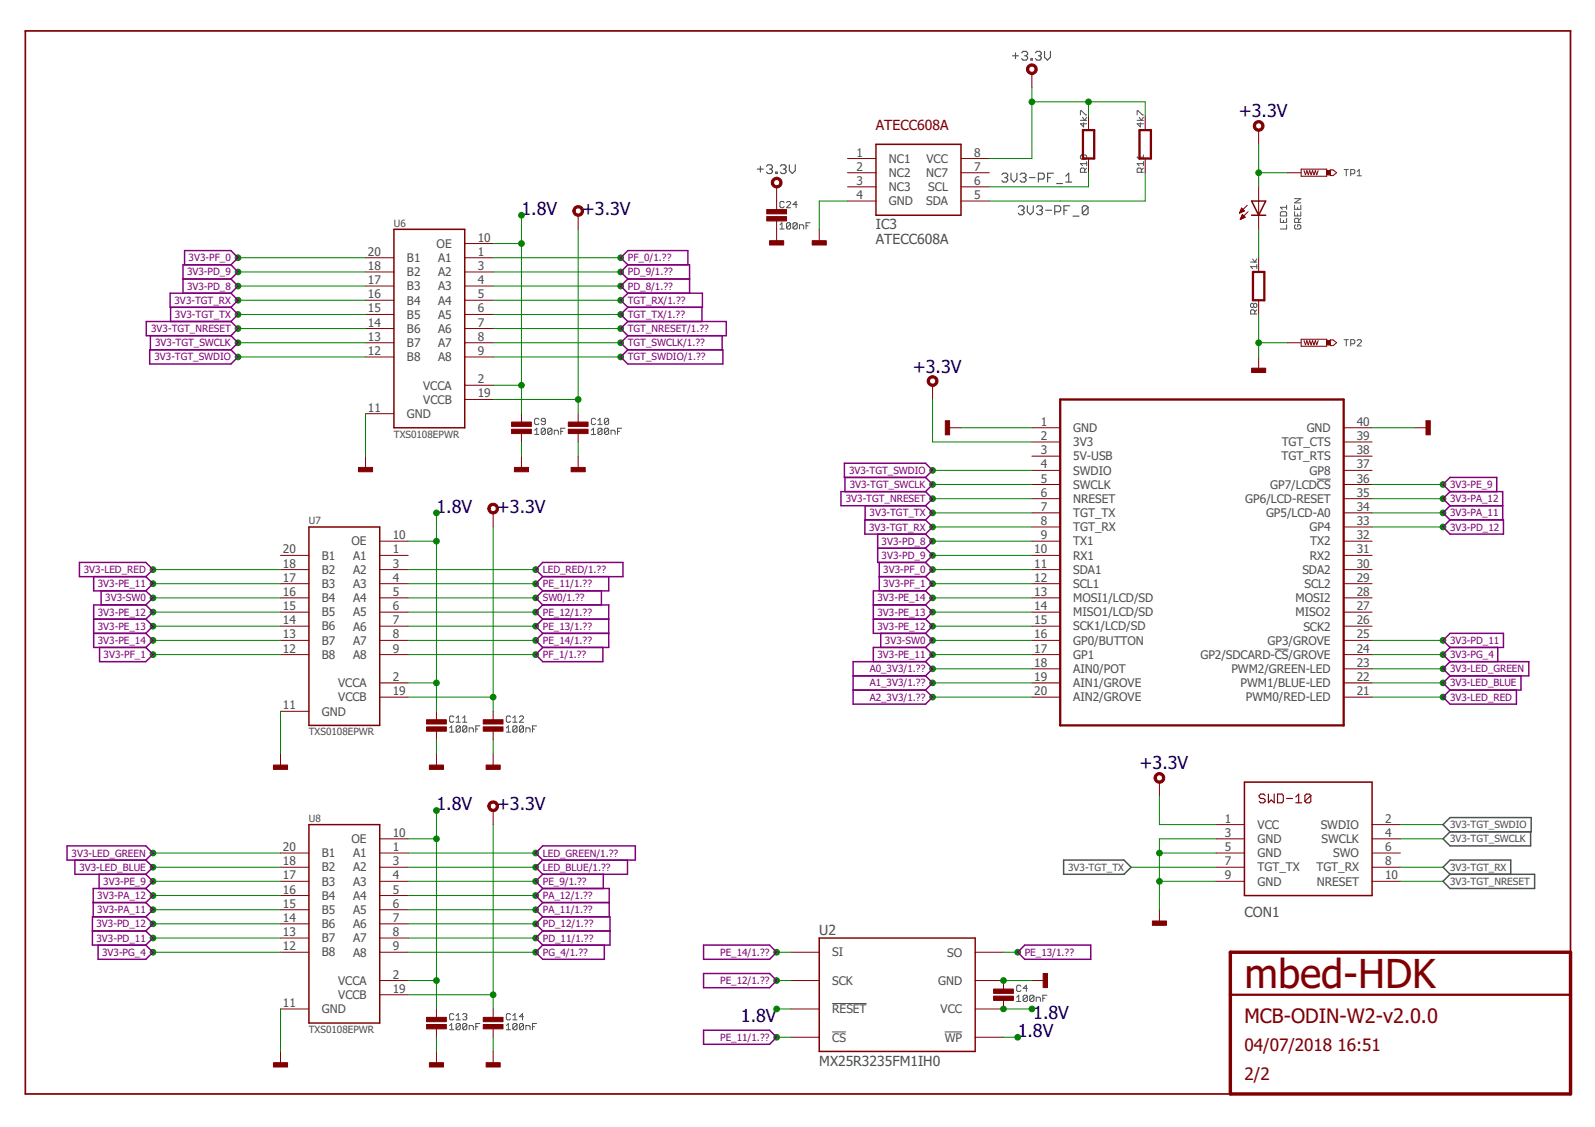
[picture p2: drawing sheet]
<svg xmlns="http://www.w3.org/2000/svg" width="297mm" height="210mm" viewBox="0 0 297 210" stroke-linecap="round" stroke-linejoin="round" font-family="sans-serif">
<defs><g id="words">
<text font-size="7.5" fill="#800000" x="231.8" y="184">mbed-HDK</text>
<text font-size="3.7" fill="#800000" x="231.8" y="190.6">MCB-ODIN-W2-v2.0.0</text>
<g font-size="3.3" fill="#000080">
<text x="230.7" y="21.9">+3.3V</text>
<text x="97.1" y="40.1">1.8V</text>
<text x="108.4" y="40.1">+3.3V</text>
<text x="170" y="69.4">+3.3V</text>
<text x="81.3" y="95.5">1.8V</text>
<text x="92.5" y="95.5">+3.3V</text>
<text x="212.2" y="143.3">+3.3V</text>
<text x="81.3" y="151">1.8V</text>
<text x="92.5" y="150.9">+3.3V</text>
<text x="138" y="190.3">1.8V</text>
<text x="192.4" y="189.8">1.8V</text>
<text x="189.5" y="193.2">1.8V</text>
</g>
<g font-size="3.2" fill="#800000">
<text x="231.8" y="195.8">04/07/2018</text>
<text x="249.1" y="195.8">16:51</text>
<text x="231.8" y="201.1">2/2</text>
</g>
<text font-size="2.6" fill="#800000" x="163.1" y="24.2">ATECC608A</text>
<g font-size="2.6" fill="#505050">
<text x="163.1" y="45.4">ATECC608A</text>
<text x="163.1" y="42.7">IC3</text>
<text x="231.8" y="170.8">CON1</text>
<text x="152.6" y="174.2">U2</text>
<text x="152.6" y="198.5">MX25R3235FM1IH0</text>
</g>
<g font-size="2.2" fill="#505050">
<text x="159.5" y="29.2">1</text>
<text x="181.4" y="29.2">8</text>
<text x="159.5" y="31.8">2</text>
<text x="159.5" y="34.4">3</text>
<text x="165.6" y="30.3">NC1</text>
<text x="165.6" y="33">NC2</text>
<text x="165.6" y="35.6">NC3</text>
<text x="172.5" y="33">NC7</text>
<text x="172.5" y="30.3">VCC</text>
<text x="172.9" y="35.6">SCL</text>
<text x="181.4" y="34.4">6</text>
<text x="181.4" y="31.8">7</text>
<text x="159.5" y="37.1">4</text>
<text x="165.6" y="38.2">GND</text>
<text x="172.5" y="38.2">SDA</text>
<text x="181.4" y="37.1">5</text>
<text x="68.5" y="47.6">20</text>
<text x="81.3" y="46.2">OE</text>
<text x="89" y="47.6">1</text>
<text x="89" y="45">10</text>
<text x="68.5" y="50.3">18</text>
<text x="68.5" y="52.9">17</text>
<text x="75.8" y="48.8">B1</text>
<text x="75.8" y="51.4">B2</text>
<text x="81.6" y="48.8">A1</text>
<text x="81.6" y="51.4">A2</text>
<text x="89" y="50.3">3</text>
<text x="89" y="52.9">4</text>
<text x="68.5" y="55.6">16</text>
<text x="68.5" y="58.2">15</text>
<text x="75.8" y="54.1">B3</text>
<text x="75.8" y="56.7">B4</text>
<text x="75.8" y="59.4">B5</text>
<text x="81.6" y="54.1">A3</text>
<text x="81.6" y="56.7">A4</text>
<text x="81.6" y="59.4">A5</text>
<text x="89" y="55.6">5</text>
<text x="89" y="58.2">6</text>
<text x="68.5" y="60.8">14</text>
<text x="68.5" y="63.5">13</text>
<text x="75.8" y="62">B6</text>
<text x="75.8" y="64.6">B7</text>
<text x="81.6" y="62">A6</text>
<text x="81.6" y="64.6">A7</text>
<text x="89" y="60.8">7</text>
<text x="89" y="63.5">8</text>
<text x="68.5" y="66.1">12</text>
<text x="75.8" y="67.3">B8</text>
<text x="81.6" y="67.3">A8</text>
<text x="89" y="66.1">9</text>
<text x="89" y="71.4">2</text>
<text x="68.5" y="76.7">11</text>
<text x="75.8" y="77.8">GND</text>
<text x="78.8" y="72.6">VCCA</text>
<text x="78.8" y="75.2">VCCB</text>
<text x="89" y="74">19</text>
<text x="193.8" y="79.3">1</text>
<text x="193.8" y="82">2</text>
<text x="199.9" y="80.5">GND</text>
<text x="199.9" y="83.1">3V3</text>
<text x="238.7" y="83.1">TGT_CTS</text>
<text x="243.3" y="80.5">GND</text>
<text x="252.7" y="82">39</text>
<text x="252.7" y="79.3">40</text>
<text x="193.8" y="84.6">3</text>
<text x="193.8" y="87.2">4</text>
<text x="193.8" y="89.9">5</text>
<text x="199.9" y="85.8">5V-USB</text>
<text x="199.9" y="88.4">SWDIO</text>
<text x="238.6" y="85.8">TGT_RTS</text>
<text x="243.9" y="88.4">GP8</text>
<text x="252.7" y="89.9">36</text>
<text x="252.7" y="87.2">37</text>
<text x="252.7" y="84.6">38</text>
<text x="193.8" y="92.5">6</text>
<text x="193.8" y="95.1">7</text>
<text x="199.9" y="91">SWCLK</text>
<text x="199.9" y="93.7">NRESET</text>
<text x="231.9" y="93.7">GP6/LCD-RESET</text>
<text x="236.6" y="91">GP7/LCDCS</text>
<text x="252.7" y="95.1">34</text>
<text x="252.7" y="92.5">35</text>
<text x="65.5" y="101.6">OE</text>
<text x="73.1" y="100.4">10</text>
<text x="193.8" y="97.8">8</text>
<text x="193.8" y="100.4">9</text>
<text x="199.9" y="96.3">TGT_TX</text>
<text x="199.9" y="99">TGT_RX</text>
<text x="199.9" y="101.6">TX1</text>
<text x="235.8" y="96.3">GP5/LCD-A0</text>
<text x="243.9" y="99">GP4</text>
<text x="244" y="101.6">TX2</text>
<text x="252.7" y="100.4">32</text>
<text x="252.7" y="97.8">33</text>
<text x="52.7" y="103.1">20</text>
<text x="52.7" y="105.7">18</text>
<text x="59.9" y="104.2">B1</text>
<text x="59.9" y="106.9">B2</text>
<text x="65.8" y="104.2">A1</text>
<text x="65.8" y="106.9">A2</text>
<text x="73.1" y="103.1">1</text>
<text x="73.1" y="105.7">3</text>
<text x="192.6" y="103.1">10</text>
<text x="192.6" y="105.7">11</text>
<text x="199.9" y="104.2">RX1</text>
<text x="199.9" y="106.9">SDA1</text>
<text x="242.5" y="106.9">SDA2</text>
<text x="243.9" y="104.2">RX2</text>
<text x="252.7" y="105.7">30</text>
<text x="252.7" y="103.1">31</text>
<text x="52.7" y="108.3">17</text>
<text x="52.7" y="111">16</text>
<text x="52.7" y="113.6">15</text>
<text x="59.9" y="109.5">B3</text>
<text x="59.9" y="112.1">B4</text>
<text x="65.8" y="109.5">A3</text>
<text x="65.8" y="112.2">A4</text>
<text x="73.1" y="108.3">4</text>
<text x="73.1" y="111">5</text>
<text x="73.1" y="113.6">6</text>
<text x="192.6" y="108.3">12</text>
<text x="192.6" y="111">13</text>
<text x="192.6" y="113.6">14</text>
<text x="199.9" y="109.5">SCL1</text>
<text x="199.9" y="112.1">MOSI1/LCD/SD</text>
<text x="241.3" y="112.2">MOSI2</text>
<text x="242.9" y="109.5">SCL2</text>
<text x="252.7" y="113.6">27</text>
<text x="252.7" y="111">28</text>
<text x="252.7" y="108.3">29</text>
<text x="52.7" y="116.3">14</text>
<text x="52.7" y="118.9">13</text>
<text x="59.9" y="114.8">B5</text>
<text x="59.9" y="117.4">B6</text>
<text x="65.8" y="114.8">A5</text>
<text x="65.8" y="117.4">A6</text>
<text x="73.1" y="116.3">7</text>
<text x="73.1" y="118.9">8</text>
<text x="192.6" y="116.3">15</text>
<text x="192.6" y="118.9">16</text>
<text x="199.9" y="114.8">MISO1/LCD/SD</text>
<text x="199.9" y="117.4">SCK1/LCD/SD</text>
<text x="241.3" y="114.8">MISO2</text>
<text x="242.7" y="117.4">SCK2</text>
<text x="252.7" y="118.9">25</text>
<text x="252.7" y="116.3">26</text>
<text x="52.7" y="121.5">12</text>
<text x="59.9" y="120.1">B7</text>
<text x="59.9" y="122.7">B8</text>
<text x="65.8" y="120.1">A7</text>
<text x="65.8" y="122.7">A8</text>
<text x="73.1" y="121.5">9</text>
<text x="192.6" y="121.5">17</text>
<text x="192.6" y="124.2">18</text>
<text x="199.9" y="120.1">GP0/BUTTON</text>
<text x="199.9" y="122.7">GP1</text>
<text x="199.9" y="125.3">AIN0/POT</text>
<text x="223.6" y="122.7">GP2/SDCARD-CS/GROVE</text>
<text x="229.3" y="125.4">PWM2/GREEN-LED</text>
<text x="236" y="120.1">GP3/GROVE</text>
<text x="252.7" y="124.2">23</text>
<text x="252.7" y="121.5">24</text>
<text x="63" y="128">VCCA</text>
<text x="63" y="130.6">VCCB</text>
<text x="73.1" y="126.8">2</text>
<text x="73.1" y="129.5">19</text>
<text x="192.6" y="126.8">19</text>
<text x="192.6" y="129.5">20</text>
<text x="199.9" y="128">AIN1/GROVE</text>
<text x="199.9" y="130.6">AIN2/GROVE</text>
<text x="231" y="128">PWM1/BLUE-LED</text>
<text x="232" y="130.6">PWM0/RED-LED</text>
<text x="252.7" y="129.5">21</text>
<text x="252.7" y="126.8">22</text>
<text x="52.7" y="132.1">11</text>
<text x="59.9" y="133.3">GND</text>
<text x="73.1" y="155.9">10</text>
<text x="228.1" y="153.2">1</text>
<text x="228.1" y="155.9">3</text>
<text x="234.2" y="154.4">VCC</text>
<text x="246" y="154.4">SWDIO</text>
<text x="258" y="153.2">2</text>
<text x="258" y="155.9">4</text>
<text x="52.7" y="158.5">20</text>
<text x="52.7" y="161.1">18</text>
<text x="59.9" y="159.7">B1</text>
<text x="65.5" y="157">OE</text>
<text x="65.8" y="159.7">A1</text>
<text x="73.1" y="158.5">1</text>
<text x="73.1" y="161.1">3</text>
<text x="228.1" y="158.5">5</text>
<text x="228.1" y="161.1">7</text>
<text x="234.2" y="157">GND</text>
<text x="234.2" y="159.7">GND</text>
<text x="246.1" y="157">SWCLK</text>
<text x="248.3" y="159.7">SWO</text>
<text x="258" y="158.5">6</text>
<text x="258" y="161.1">8</text>
<text x="52.7" y="163.8">17</text>
<text x="52.7" y="166.4">16</text>
<text x="59.9" y="162.3">B2</text>
<text x="59.9" y="164.9">B3</text>
<text x="59.9" y="167.6">B4</text>
<text x="65.8" y="162.3">A2</text>
<text x="65.8" y="164.9">A3</text>
<text x="65.8" y="167.6">A4</text>
<text x="73.1" y="163.8">4</text>
<text x="73.1" y="166.4">5</text>
<text x="228.1" y="163.8">9</text>
<text x="234.2" y="162.3">TGT_TX</text>
<text x="234.2" y="164.9">GND</text>
<text x="245.2" y="162.3">TGT_RX</text>
<text x="245.2" y="164.9">NRESET</text>
<text x="258" y="163.8">10</text>
<text x="52.7" y="169.1">15</text>
<text x="52.7" y="171.7">14</text>
<text x="59.9" y="170.2">B5</text>
<text x="59.9" y="172.9">B6</text>
<text x="65.8" y="170.2">A5</text>
<text x="65.8" y="172.9">A6</text>
<text x="73.1" y="169.1">6</text>
<text x="73.1" y="171.7">7</text>
<text x="52.7" y="174.3">13</text>
<text x="52.7" y="177">12</text>
<text x="59.9" y="175.5">B7</text>
<text x="59.9" y="178.1">B8</text>
<text x="65.8" y="175.5">A7</text>
<text x="65.8" y="178.1">A8</text>
<text x="73.1" y="174.3">8</text>
<text x="73.1" y="177">9</text>
<text x="155" y="178.1">SI</text>
<text x="176.4" y="178.1">SO</text>
<text x="63" y="183.4">VCCA</text>
<text x="73.1" y="182.3">2</text>
<text x="73.1" y="184.9">19</text>
<text x="155" y="183.4">SCK</text>
<text x="174.7" y="183.4">GND</text>
<text x="52.7" y="187.5">11</text>
<text x="59.9" y="188.7">GND</text>
<text x="63" y="186.1">VCCB</text>
<text x="155" y="188.7">RESET</text>
<text x="175.2" y="188.7">VCC</text>
<text x="155" y="194">CS</text>
<text x="175.9" y="194">WP</text>
</g>
<g font-size="1.9" fill="#505050">
<text x="73.4" y="42.2">U6</text>
<text x="73.4" y="81.5">TXS0108EPWR</text>
<text x="57.5" y="97.6">U7</text>
<text x="57.5" y="137">TXS0108EPWR</text>
<text x="57.5" y="153.1">U8</text>
<text x="270" y="154.3">3V3-TGT_SWDIO</text>
<text x="270" y="156.9">3V3-TGT_SWCLK</text>
<text x="198.9" y="162.2">3V3-TGT_TX</text>
<text x="270" y="164.8">3V3-TGT_NRESET</text>
<text x="270" y="162.2">3V3-TGT_RX</text>
<text x="57.5" y="192.4">TXS0108EPWR</text>
</g>
<g font-size="1.9" fill="#800080">
<text x="34.8" y="53.9">3V3-PD_8</text>
<text x="34.8" y="51.3">3V3-PD_9</text>
<text x="35.1" y="48.7">3V3-PF_0</text>
<text x="116.9" y="48.7">PF_0/1.??</text>
<text x="116.9" y="53.9">PD_8/1.??</text>
<text x="116.9" y="51.3">PD_9/1.??</text>
<text x="32.5" y="56.6">3V3-TGT_RX</text>
<text x="32.6" y="59.2">3V3-TGT_TX</text>
<text x="116.9" y="56.6">TGT_RX/1.??</text>
<text x="116.9" y="59.2">TGT_TX/1.??</text>
<text x="28.1" y="61.9">3V3-TGT_NRESET</text>
<text x="28.9" y="64.5">3V3-TGT_SWCLK</text>
<text x="116.9" y="61.9">TGT_NRESET/1.??</text>
<text x="116.9" y="64.5">TGT_SWCLK/1.??</text>
<text x="28.8" y="67.1">3V3-TGT_SWDIO</text>
<text x="116.9" y="67.1">TGT_SWDIO/1.??</text>
<text x="158.1" y="88.3">3V3-TGT_SWDIO</text>
<text x="157.5" y="93.5">3V3-TGT_NRESET</text>
<text x="158.2" y="90.9">3V3-TGT_SWCLK</text>
<text x="270" y="90.9">3V3-PE_9</text>
<text x="270" y="93.5">3V3-PA_12</text>
<text x="161.9" y="98.8">3V3-TGT_RX</text>
<text x="161.9" y="96.2">3V3-TGT_TX</text>
<text x="164.2" y="101.5">3V3-PD_8</text>
<text x="270" y="96.2">3V3-PA_11</text>
<text x="270" y="98.8">3V3-PD_12</text>
<text x="15.6" y="106.7">3V3-LED_RED</text>
<text x="101.1" y="106.7">LED_RED/1.??</text>
<text x="164.2" y="104.1">3V3-PD_9</text>
<text x="164.5" y="106.7">3V3-PF_0</text>
<text x="18.2" y="109.4">3V3-PE_11</text>
<text x="19.6" y="112">3V3-SW0</text>
<text x="101.1" y="112">SW0/1.??</text>
<text x="101.1" y="109.4">PE_11/1.??</text>
<text x="163.4" y="112">3V3-PE_14</text>
<text x="164.5" y="109.4">3V3-PF_1</text>
<text x="18.2" y="119.9">3V3-PE_14</text>
<text x="18.2" y="117.3">3V3-PE_13</text>
<text x="18.2" y="114.6">3V3-PE_12</text>
<text x="101.1" y="114.7">PE_12/1.??</text>
<text x="101.1" y="117.3">PE_13/1.??</text>
<text x="101.1" y="119.9">PE_14/1.??</text>
<text x="163.4" y="114.6">3V3-PE_13</text>
<text x="163.4" y="117.3">3V3-PE_12</text>
<text x="164.8" y="119.9">3V3-SW0</text>
<text x="270" y="119.9">3V3-PD_11</text>
<text x="19.3" y="122.6">3V3-PF_1</text>
<text x="101.1" y="122.6">PF_1/1.??</text>
<text x="162" y="125.2">A0_3V3/1.??</text>
<text x="163.4" y="122.6">3V3-PE_11</text>
<text x="270" y="122.6">3V3-PG_4</text>
<text x="270" y="125.2">3V3-LED_GREEN</text>
<text x="162" y="127.8">A1_3V3/1.??</text>
<text x="162" y="130.5">A2_3V3/1.??</text>
<text x="270" y="127.9">3V3-LED_BLUE</text>
<text x="270" y="130.5">3V3-LED_RED</text>
<text x="13.3" y="159.5">3V3-LED_GREEN</text>
<text x="101.1" y="159.5">LED_GREEN/1.??</text>
<text x="14.8" y="162.2">3V3-LED_BLUE</text>
<text x="18.1" y="167.4">3V3-PA_12</text>
<text x="19.2" y="164.8">3V3-PE_9</text>
<text x="101.1" y="167.5">PA_12/1.??</text>
<text x="101.1" y="164.8">PE_9/1.??</text>
<text x="101.1" y="162.2">LED_BLUE/1.??</text>
<text x="18" y="172.7">3V3-PD_12</text>
<text x="18.1" y="170.1">3V3-PA_11</text>
<text x="101.1" y="172.7">PD_12/1.??</text>
<text x="101.1" y="170.1">PA_11/1.??</text>
<text x="18" y="175.4">3V3-PD_11</text>
<text x="19" y="178">3V3-PG_4</text>
<text x="101.1" y="178">PG_4/1.??</text>
<text x="101.1" y="175.4">PD_11/1.??</text>
<text x="134.1" y="178">PE_14/1.??</text>
<text x="190.8" y="178">PE_13/1.??</text>
<text x="134.1" y="183.3">PE_12/1.??</text>
<text x="134.1" y="193.8">PE_11/1.??</text>
</g>
</g></defs>
<g fill="none" stroke="#505050" stroke-width=".19">
<path d="M146 37.7l-.2-.2h-.4l-.2 .2v.8l.2 .2h.4l.2-.2M146.5 37.7l.2-.2h.3l.2 .2v.2l-.7 .8h.7M148.5 38.1h-.8l.6-.6v1.2M201.2 22.4h1.2M201.2 21.4v-.8h.2l.8 .8h.2M201.4 28.9l-.2 .2v.4l.2 .2h.8M201.4 28.9h.8l.2 .2v.4l-.2 .2M201.4 28.9l.8 .8M201.6 21.8l.4 .6 .4-.6M201.8 22.9v.7l-.6-.5h1.2M202 32.1v-.6l-.2-.2h-.4l-.2 .2v.6h1.2M202.4 31.3l-.4 .4"/>
<path d="M202.4 30.5h-1.2l.4 .4M202.4 30.1v.8M211.8 22.4h1.1M211.8 21.4v-.8h.2l.7 .8h.2M212.2 21.8l.4 .6 .3-.6M212.4 22.9v.7l-.6-.5h1.1M212.6 32.1v-.6l-.2-.2h-.4l-.2 .2v.6h1.1M212.9 30.5h-1.1l.4 .4M212.9 31.3l-.3 .4M212.9 28.9v.8M212.9 30.1v.8M212.9 29.3h-1.1l.4 .4"/>
<path d="M238.4 39.6l.2-.2h.8l.2 .2v.6h-1.2zM239.6 38.2v.8M239.6 38.6h-1.2l.4 .4M241.1 38.2v.8h1.2v-.8M241.1 39.4v.8h1.2v-.8M241.1 37h1.2l-1.2 .8h1.2M241.7 38.6v.4M241.7 39.8v.4M250.3 31.6h.8M250.7 31.6v1.1M251.5 32.4h.6l.2-.2v-.4l-.2-.2h-.6v1.1M252.8 32l.3-.4v1.1"/>
<path d="M252.8 32.7h.7M145.2 42.7h.8M145.2 41.9l.4-.4v1.2M147.2 41.7v.8l-.2 .2h-.3l-.2-.2M147.2 41.7l-.2-.2h-.3l-.2 .2v.8M147.2 41.7l-.7 .8M148.5 41.7v.8l-.2 .2h-.4l-.2-.2M148.5 41.7l-.2-.2h-.4l-.2 .2v.8M148.5 41.7l-.8 .8M148.9 42.7v-.8h.6l.2 .2v.6M150.1 42.1h.4M150.9 41.5h-.8v1.2"/>
<path d="M232.9 48.8h1.2M233.3 48.2l.4 .6 .4-.6M233.5 56.7l.2-.2 .4 .2v.4l-.2 .2-.4-.2M233.5 56.7l-.2-.2-.4 .2v.4l.2 .2 .4-.2M233.5 56.7v.4M233.7 58.5v-.6l-.2-.2h-.4l-.2 .2v.6h1.2M234.1 49.7h-1.2l.4 .3M234.1 49.3v.7M234.1 57.7l-.4 .4M238.4 40.7v.7h1.2v-.7M239 41v.4M239.6 41.9v.8h-1.2"/>
<path d="M241.3 41.9l-.2 .2v.4l.2 .2h.7l.3-.2v-.4l-.3-.2h-.3v.3M241.9 41.4v-.5l-.2-.2h-.4l-.2 .2v.5h1.2M242.3 40.7l-.4 .3M100.4 78.1l-.2-.2h-.4l-.2 .2v.8l.2 .2h.4l.2-.2M101.6 79.9v.8l-.2 .2h-.4l-.2-.2M101.6 78.5h-.6l-.2-.2 .2-.4h.4l.2 .2v.8l-.2 .2h-.4l-.2-.2M101.6 79.9l-.2-.1h-.4l-.2 .1v.8M101.6 79.9l-.8 .8M102.8 79.9v.8l-.2 .2h-.4l-.2-.2M102.8 79.9l-.2-.1h-.4l-.2 .1v.8M102.8 79.9l-.8 .8M105.2 79.8h-.8v1.1"/>
<path d="M110.9 78.1l-.2-.2h-.4l-.2 .2v.8l.2 .2h.4l.2-.2M111.4 79.1h.7M111.4 78.3l.3-.4v1.2M112.1 79.9v.8l-.2 .2h-.4l-.1-.2M112.1 79.9l-.2-.1h-.4l-.1 .1v.8M112.1 79.9l-.7 .8M113.3 79.9v.8l-.1 .2h-.4l-.2-.2M113.3 79.9l-.1-.1h-.4l-.2 .1v.8M113.3 78.1l-.1-.2h-.4l-.2 .2v.8M113.3 78.1v.8l-.1 .2h-.4l-.2-.2M113.3 79.9l-.7 .8M113.3 78.1l-.7 .8"/>
<path d="M115.8 79.8h-.8v1.1M250.3 63.3h.8M250.7 63.3v1.1M251.5 64h.6l.2-.2v-.3l-.2-.2h-.6v1.1M252.8 63.5l.1-.2h.4l.2 .2v.1l-.7 .8h.7M99.6 80.1l.4-.3v1.1M99.6 80.9h.8M103.2 80.9v-.8h.6l.2 .2v.6M104.4 80.3h.4M110.1 80.9h.8M110.1 80.1l.4-.3v1.1M113.8 80.9v-.8h.6l.2 .2v.6"/>
<path d="M115 80.3h.4M245.3 89.2h2.5M83.7 135.6l.4-.4v1.2M83.7 136.4h.8M84.5 133.5l-.2-.2h-.4l-.2 .2v.8l.2 .2h.4l.2-.2M84.9 134.5h.8M84.9 133.7l.4-.4v1.2M85.7 135.4v.8l-.2 .2h-.3l-.3-.2M85.7 135.4l-.2-.2h-.3l-.3 .2v.8M85.7 135.4l-.8 .8M86.2 134.5h.7M86.2 133.7l.4-.4v1.2"/>
<path d="M86.9 135.4v.8l-.2 .2h-.3l-.2-.2M86.9 135.4l-.2-.2h-.3l-.2 .2v.8M86.9 135.4l-.7 .8M87.4 136.4v-.8h.6l.2 .2v.6M88.6 135.8h.4M89.4 135.2h-.8v1.2M94.3 136.4h.8M94.3 135.6l.4-.4v1.2M95.1 133.5l-.2-.2h-.4l-.2 .2v.8l.2 .2h.4l.2-.2M95.5 134.5h.8M95.5 133.7l.4-.4v1.2M96.3 135.4v.8l-.2 .2h-.4l-.2-.2"/>
<path d="M96.3 135.4l-.2-.2h-.4l-.2 .2v.8M96.3 135.4l-.8 .8M96.7 133.5l.2-.2h.4l.2 .2v.2l-.8 .8h.8M97.5 135.4v.8l-.2 .2h-.4l-.2-.2M97.5 135.4l-.2-.2h-.4l-.2 .2v.8M97.5 135.4l-.8 .8M97.9 136.4v-.8h.6l.2 .2v.6M99.2 135.8h.3M99.9 135.2h-.7v1.2M237.4 120.9h2.6M83.7 191l.4-.4v1.2M83.7 191.8h.8"/>
<path d="M84.5 189l-.2-.2h-.4l-.2 .2v.8l.2 .1h.4l.2-.1M84.9 189.2l.4-.4v1.1M84.9 189.9h.8M85.7 190.8l-.2-.2h-.3l-.3 .2v.8M85.7 190.8v.8l-.2 .2h-.3l-.3-.2M85.7 190.8l-.8 .8M86.2 189l.2-.2h.3l.2 .2-.2 .4M86.6 189.4h.1M86.7 189.4l.2 .1-.2 .4h-.3l-.2-.1M86.9 190.8l-.2-.2h-.3l-.2 .2v.8M86.9 190.8v.8l-.2 .2h-.3l-.2-.2M86.9 190.8l-.7 .8"/>
<path d="M87.4 191.8v-.8h.6l.2 .2v.6M88.6 191.2h.4M89.4 190.6h-.8v1.2M94.3 191l.4-.4v1.2M94.3 191.8h.8M95.1 189l-.2-.2h-.4l-.2 .2v.8l.2 .1h.4l.2-.1M95.5 189.2l.4-.4v1.1M95.5 189.9h.8M96.3 190.8l-.2-.2h-.4l-.2 .2v.8M96.3 190.8v.8l-.2 .2h-.4l-.2-.2M96.3 190.8l-.8 .8M97.5 190.8l-.2-.2h-.4l-.2 .2v.8"/>
<path d="M97.5 190.8v.8l-.2 .2h-.4l-.2-.2M97.5 190.8l-.8 .8M97.5 189.4h-.8l.6-.6v1.1M97.9 191.8v-.8h.6l.2 .2v.6M99.2 191.2h.3M99.9 190.6h-.7v1.2M155 186.9h6.4M155 192.2h2.5M175.9 192.2h3.3M189.3 185.7l.4-.3v1.1M189.3 186.5h.8M190.1 183.7l-.2-.2h-.4l-.2 .2v.8l.2 .2h.4l.2-.2"/>
<path d="M191.3 185.5v.8l-.2 .2h-.3l-.3-.2M191.3 185.5l-.2-.1h-.3l-.3 .1v.8M191.3 185.5l-.8 .8M191.3 184.1h-.8l.6-.6v1.2M192.6 185.5v.8l-.3 .2h-.3l-.2-.2M192.6 185.5l-.3-.1h-.3l-.2 .1v.8M192.6 185.5l-.8 .8M193 186.5v-.8h.6l.2 .2v.6M194.2 185.9h.4M195 185.4h-.8v1.1"/>
</g>
<g fill="none" stroke="#505050" stroke-width=".21">
<path d="M188.6 10.4h1.1M189.1 9.8v1.1M190.3 9.8l.2-.2h.6l.3 .2v.3l-.3 .3M190.8 10.4h.3M191.1 10.4l.3 .3v.2l-.3 .3h-.6l-.2-.3M192 10.9h.3v.3h-.3zM192.8 9.8l.3-.2h.6l.2 .2v.3l-.2 .3M193.4 10.4h.3M193.7 10.4l.2 .3v.2l-.2 .3h-.6l-.3-.3M194.5 9.6v1.1l.6 .5 .5-.5v-1.1M141.1 31.5h1M141.6 31v1"/>
<path d="M142.7 31l.3-.3h.6l.2 .3v.2l-.2 .3M143.3 31.5h.3M143.6 31.5l.2 .3v.2l-.2 .3h-.6l-.3-.3M144.5 32h.2v.3h-.2zM145.3 31l.3-.3h.5l.3 .3v.2l-.3 .3M145.9 31.5h.2M146.1 31.5l.3 .3v.2l-.3 .3h-.5l-.3-.3M147 30.7v1.1l.6 .5 .5-.5v-1.1M186.6 32.5l.2-.2h.6l.3 .2v.3l-.3 .3M187.1 33.1h.3M187.4 33.1l.3 .3v.2l-.3 .3h-.6l-.2-.3M188.3 32.3v1.1l.5 .5 .6-.5v-1.1"/>
<path d="M189.6 38.6l.3-.3h.5l.3 .3v.3l-.3 .3M190 32.5l.2-.2h.6l.3 .2v.3l-.3 .3M190.2 39.2h.2M190.4 39.2l.3 .2v.3l-.3 .3h-.5l-.3-.3M190.5 33.1h.3M190.8 33.1l.3 .3v.2l-.3 .3h-.6l-.2-.3M191.3 38.3v1.1l.6 .6 .5-.6v-1.1M191.7 33.1h1.1M193 38.6l.3-.3h.5l.3 .3v.3l-.3 .3M193.4 33.4h.8l.3-.3v-.6l-.3-.2h-.8v1.6M193.6 39.2h.2M193.8 39.2l.3 .2v.3l-.3 .3h-.5l-.3-.3"/>
<path d="M194.7 39.2h1.1M195.1 33.1h.5M196.2 32.3h-1.1v1.6M196.4 39.4h.9l.2-.2v-.6l-.2-.3h-.9v1.7M196.8 34.2h1.1M198.1 39.2h.6M198.5 33.9h1.1M198.5 32.8l.5-.5v1.6M199.2 38.3h-1.1v1.7M202.6 38.6l-.2-.3h-.6l-.3 .3v1.1M202.6 38.6v1.1l-.2 .3h-.6l-.3-.3M202.6 38.6l-1.1 1.1"/>
<path d="M199.8 40.3h1.1"/>
</g>
<path d="M268.7 153.6l1.3-1.3h15.2v2.6h-15.2zM270 154.9l-1.3 1.3 1.3 1.3h15.1v-2.6M198.1 160.2h11.2l1.4 1.3-1.4 1.3h-11.2zM268.7 164.1l1.3-1.3h15.8v2.7h-15.8zM270 162.8l-1.3-1.3 1.3-1.3h11.3v2.6" fill="none" stroke="#505050" stroke-width=".28"/>
<path d="M292.5 177.4v-171.6h-287.8v198h224.4" fill="none" stroke="#800000" stroke-width=".32"/>
<path d="M229.1 177.4h63.4v26.4h-63.4z" fill="none" stroke="#800000" stroke-width=".63"/>
<path d="M201.7 24.2h2.1v5.3h-2.1zM212.2 24.2h2.1v5.3h-2.1zM233.3 50.7h2.2v5.2h-2.2zM197.4 74.4h52.8v60.7h-52.8zM229.1 185.3h63.4" fill="none" stroke="#800000" stroke-width=".42"/>
<g fill="#800000" stroke="#800000" stroke-width=".19">
<path d="M172.9 70.4a1.01 1.01 0 0 1 1.6 0 1.01 1.01 0 0 1-.5 1.5 1.01 1.01 0 0 1-1.3-.9h.4a.59 .59 0 0 1 .8-.5 .59 .59 0 0 1 .2 .9 .59 .59 0 0 1-1-.3v-.1h-.4z" fill-rule="evenodd"/>
<path d="M106.9 38.7a1 1 0 0 1 1.6 0 1 1 0 0 1-.5 1.5 1 1 0 0 1-1.3-.9h.4a.58 .58 0 0 1 .8-.5 .58 .58 0 0 1 .2 1 .58 .58 0 0 1-1-.3v-.2h-.4z" fill-rule="evenodd"/>
<path d="M91 94.1a1 1 0 0 1 1.7 0 1 1 0 0 1-.5 1.6 1 1 0 0 1-1.4-1h.5a.58 .58 0 0 1 .8-.5 .58 .58 0 0 1 .1 1 .58 .58 0 0 1-.9-.3v-.2h-.5z" fill-rule="evenodd"/>
<path d="M91 149.6a1 1 0 0 1 1.7 0 1 1 0 0 1-.5 1.5 1 1 0 0 1-1.4-.9h.5a.58 .58 0 0 1 .8-.5 .58 .58 0 0 1 .1 .9 .58 .58 0 0 1-.9-.3v-.1h-.5z" fill-rule="evenodd"/>
<path d="M215.1 144.3a1 1 0 0 1 1.6 0 1 1 0 0 1-.5 1.5 1 1 0 0 1-1.3-.9h.4a.58 .58 0 0 1 .9-.5 .58 .58 0 0 1 .1 .9 .58 .58 0 0 1-.9-.2l-.1-.2h-.4z" fill-rule="evenodd"/>
<path d="M233.8 22.6a1 1 0 0 1 1.5 .4 1 1 0 0 1-.7 1.4 1 1 0 0 1-1.2-.9h.4a.58 .58 0 0 1 .9-.6 .58 .58 0 0 1 .1 1 .58 .58 0 0 1-1-.3v-.1h-.4v-.4z" fill-rule="evenodd"/>
<path d="M191.3 12.3a1.01 1.01 0 0 1 1.7 0 1.01 1.01 0 0 1-.5 1.5 1.01 1.01 0 0 1-1.3-.9h.4a.59 .59 0 0 1 .8-.5 .59 .59 0 0 1 .1 1 .59 .59 0 0 1-.9-.3v-.2h-.4z" fill-rule="evenodd"/>
<path d="M143.8 33.4a1.01 1.01 0 0 1 1.7 0 1.01 1.01 0 0 1-.5 1.6 1.01 1.01 0 0 1-1.4-1h.5a.59 .59 0 0 1 .8-.5 .59 .59 0 0 1 .1 1 .59 .59 0 0 1-.9-.3v-.2h-.5z" fill-rule="evenodd"/>
</g>
<g fill="none" stroke="#800000" stroke-width=".19">
<path d="M192.2 13.7v2.6M144.6 34.8v4.2M157.8 32.2h5.3M157.8 29.5h5.3M157.8 37.4h5.3M157.8 34.8h5.3M179 32.2h5.2M179 29.5h5.2M179 37.4h5.2M179 34.8h5.2M202.7 21.6v2.6M202.7 29.5v2.7"/>
<path d="M213.3 21.6v2.6M213.3 29.5v2.7M230.9 39.6h.1M230.9 39.5h.4M231 39.4h.6M231 39.2h.7M231.1 39.1h.5M231.1 39h.4M231.2 38.9h.1M231.2 38.8l.6 .5-1 .4zM231.4 39.9l.5 .6-.9 .4zM232.3 38.2l-1.5 1.5"/>
<path d="M232.4 39.4l-1.4 1.5M234.4 24.2v2.7M234.4 34.8v7.9M239.7 32.2h2.6M242.3 31.5h4.8v1.3h-4.8zM242.8 31.8l.3 .8 .3-.8 .2 .8 .3-.8 .3 .8 .2-.8 .3 .8 .3-.8 .2 .8 .3-.8M247.7 31.6h.6l.6 .6-.6 .5h-.6zM68.1 48h5.3M68.1 50.7h5.3M68.1 53.3h5.3M68.1 55.9h5.3M68.1 58.6h5.3"/>
<path d="M86.6 48h5.2M86.6 50.7h5.2M86.6 53.3h5.2M86.6 55.9h5.2M86.6 58.6h5.2M86.6 45.4h5.2M107.7 40.1v2.6M144.6 41.1v4.3M152.6 42.7v2.7M231 40.8h.2M231.1 40.6h.4M231.1 40.5h.7"/>
<path d="M231.2 40.4h.6M231.2 40.3h.5M231.3 40.1h.2M231.4 40h.1M234.4 48v2.7M234.4 55.9v2.7M68.1 61.2h5.3M68.1 63.8h5.3M68.1 66.5h5.3M68.1 77h5.3M86.6 61.2h5.2M86.6 63.8h5.2"/>
<path d="M86.6 66.5h5.2M86.6 71.8h5.2M86.6 74.4h5.2M97.1 77v1.6M107.7 77v1.6M173.7 71.8v2.6M176.3 79.7h2.7M192.2 79.7h5.2M234.4 66.5v2.6M239.7 63.8h2.6M242.3 63.2h4.8v1.3h-4.8zM242.8 63.4l.3 .8 .3-.8 .2 .8 .3-.8 .3 .8 .2-.8 .3 .8 .3-.8 .2 .8 .3-.8"/>
<path d="M247.7 63.3h.6l.6 .5-.6 .6h-.6zM250.2 79.7h5.3M263.4 79.7h2.7M68.1 85v2.6M91.8 95.5v2.6M97.1 80.7v1.6M97.1 85v2.6M107.7 80.7v1.6M107.7 85v2.6M192.2 82.3h5.2M192.2 85h5.2M192.2 87.6h5.2"/>
<path d="M192.2 90.2h5.2M192.2 92.9h5.2M192.2 95.5h5.2M192.2 98.1h5.2M250.2 82.3h5.3M250.2 85h5.3M250.2 87.6h5.3M250.2 90.2h5.3M250.2 92.9h5.3M250.2 95.5h5.3M250.2 98.1h5.3M52.2 103.4h5.3"/>
<path d="M52.2 106.1h5.3M52.2 108.7h5.3M52.2 111.4h5.3M52.2 114h5.3M52.2 116.6h5.3M52.2 119.3h5.3M70.7 103.4h5.3M70.7 106.1h5.3M70.7 108.7h5.3M70.7 111.4h5.3M70.7 114h5.3M70.7 116.6h5.3"/>
<path d="M70.7 119.3h5.3M70.7 100.8h5.3M192.2 103.4h5.2M192.2 106.1h5.2M192.2 108.7h5.2M192.2 111.4h5.2M192.2 114h5.2M192.2 116.6h5.2M192.2 119.3h5.2M192.2 100.8h5.2M250.2 103.4h5.3M250.2 106.1h5.3"/>
<path d="M250.2 108.7h5.3M250.2 111.4h5.3M250.2 114h5.3M250.2 116.6h5.3M250.2 119.3h5.3M250.2 100.8h5.3M52.2 121.9h5.3M52.2 132.5h5.3M70.7 121.9h5.3M70.7 127.2h5.3M70.7 129.8h5.3M81.3 132.5v1.6"/>
<path d="M81.3 136.2v1.6M91.8 132.5v1.6M91.8 136.2v1.6M192.2 121.9h5.2M192.2 127.2h5.2M192.2 129.8h5.2M192.2 124.6h5.2M250.2 121.9h5.3M250.2 127.2h5.3M250.2 129.8h5.3M250.2 124.6h5.3M52.2 140.4v2.6"/>
<path d="M52.2 158.9h5.3M70.7 158.9h5.3M70.7 156.2h5.3M81.3 140.4v2.6M91.8 140.4v2.6M91.8 151v2.6M215.9 145.7v2.6M226.5 158.9h5.3M226.5 156.2h5.3M226.5 153.6h5.3M255.5 158.9h5.3M255.5 156.2h5.3"/>
<path d="M255.5 153.6h5.3M52.2 177.4h5.3M52.2 161.5h5.3M52.2 164.1h5.3M52.2 166.8h5.3M52.2 169.4h5.3M52.2 172.1h5.3M52.2 174.7h5.3M70.7 177.4h5.3M70.7 161.5h5.3M70.7 164.1h5.3M70.7 166.8h5.3"/>
<path d="M70.7 169.4h5.3M70.7 172.1h5.3M70.7 174.7h5.3M147.3 177.4h5.3M181.6 177.4h5.3M215.9 169.4v2.7M226.5 161.5h5.3M226.5 164.1h5.3M255.5 161.5h5.3M255.5 164.1h5.3M52.2 187.9h5.3M52.2 195.8v2.7"/>
<path d="M70.7 182.6h5.3M70.7 185.3h5.3M81.3 187.9v1.6M81.3 191.6v1.6M81.3 195.8v2.7M91.8 187.9v1.6M91.8 191.6v1.6M91.8 195.8v2.7M147.3 182.6h5.3M147.3 187.9h5.3M147.3 193.2h5.3M181.6 182.6h5.3v1.6"/>
<path d="M181.6 193.2h5.3M186.9 186.3v1.6h-5.3M192.2 182.6h2.6"/>
</g>
<g fill="#800000" stroke="#800000" stroke-width=".19">
<path d="M176 78.4h.8v2.6h-.8z"/>
<path d="M265.6 78.4h.8v2.6h-.8z"/>
<path d="M194.3 181.3h.8v2.6h-.8z"/>
<path d="M185 184.2h3.7v.8h-3.7z"/>
<path d="M185 185.5h3.7v.8h-3.7z"/>
<path d="M95.3 78.6h3.7v.8h-3.7z"/>
<path d="M95.3 79.9h3.7v.9h-3.7z"/>
<path d="M105.8 78.6h3.7v.8h-3.7z"/>
<path d="M105.8 79.9h3.7v.9h-3.7z"/>
<path d="M95.8 87.1h2.6v.8h-2.6z"/>
<path d="M106.4 87.1h2.6v.8h-2.6z"/>
<path d="M66.8 87.1h2.6v.8h-2.6z"/>
<path d="M79.4 134h3.7v.9h-3.7z"/>
<path d="M79.4 135.4h3.7v.8h-3.7z"/>
<path d="M90 134h3.7v.9h-3.7z"/>
<path d="M90 135.4h3.7v.8h-3.7z"/>
<path d="M80 142.5h2.6v.8h-2.6z"/>
<path d="M90.5 142.5h2.7v.8h-2.7z"/>
<path d="M50.9 142.5h2.7v.8h-2.7z"/>
<path d="M79.4 189.5h3.7v.8h-3.7z"/>
<path d="M79.4 190.8h3.7v.8h-3.7z"/>
<path d="M90 189.5h3.7v.8h-3.7z"/>
<path d="M90 190.8h3.7v.8h-3.7z"/>
<path d="M80 197.9h2.6v.8h-2.6z"/>
<path d="M90.5 197.9h2.7v.8h-2.7z"/>
<path d="M50.9 197.9h2.7v.8h-2.7z"/>
<path d="M214.6 171.5h2.6v.8h-2.6z"/>
<path d="M233.1 68.6h2.6v.8h-2.6z"/>
<path d="M247.1 31.8h.6v.8h-.6z"/>
<path d="M247.1 63.4h.6v.8h-.6z"/>
<path d="M151.3 44.8h2.6v.8h-2.6z"/>
<path d="M142.8 39h3.7v.8h-3.7z"/>
<path d="M142.8 40.3h3.7v.8h-3.7z"/>
<path d="M143.3 44.8h2.6v.8h-2.6z"/>
</g>
<path d="M163.1 26.9h15.9v13.2h-15.9zM233.1 37.4h2.6l-1.3 2.7zM73.4 42.7h13.2v37h-13.2zM233.1 40.1h2.6M57.5 98.1h13.2v37h-13.2zM57.5 153.6h13.2v36.9h-13.2zM231.8 145.7h23.7v21.1h-23.7zM152.6 174.7h29v21.1h-29z" fill="none" stroke="#800000" stroke-width=".28"/>
<path d="M235.6 148.2l-.3-.3h-.5l-.3 .3v.2l.3 .3h.5l.3 .3v.2l-.3 .3h-.5l-.3-.3M236.2 147.9v1.6l.5-.5 .6 .5v-1.6M237.9 147.9h.8l.3 .3v1l-.3 .3h-.8zM239.6 148.7h1.1M241.3 149.5h1.1M241.3 148.4l.6-.5v1.6M244.1 148.2l-.3-.3h-.5l-.3 .3v1M244.1 148.2v1l-.3 .3h-.5l-.3-.3M244.1 148.2l-1.1 1" fill="none" stroke="#800000" stroke-width=".21"/>
<g fill="none" stroke="#008000" stroke-width=".19">
<path d="M192.2 16.3v13.2h-8M192.2 19h21.1v2.6M202.7 19v2.6M157.8 37.4h-5.2v5.3M202.7 32.2v2.6h-18.5M213.3 32.2v5.2h-29.1M234.4 26.9v7.9M234.4 32.2h5.3M44.3 55.9h23.8M44.3 48h23.8M44.3 53.3h23.8M44.3 50.7h23.8"/>
<path d="M44.3 58.6h23.8M91.8 55.9h23.8M91.8 48h23.8M91.8 53.3h23.8M91.8 50.7h23.8M91.8 45.4h5.3M91.8 58.6h23.8M97.1 40.1v36.9M107.7 42.7v34.3M234.4 42.7v5.3M234.4 58.6v7.9M44.3 63.8h23.8"/>
<path d="M44.3 66.5h23.8M44.3 61.2h23.8M68.1 77v8M91.8 74.4h15.9M91.8 63.8h23.8M91.8 71.8h5.3M91.8 66.5h23.8M91.8 61.2h23.8M173.7 74.4v7.9h18.5M179 79.7h13.2M234.4 63.8h5.3M255.5 79.7h7.9"/>
<path d="M81.3 95.5v37M91.8 98.1v34.4M97.1 82.3v2.7M107.7 82.3v2.7M173.7 87.6h18.5M173.7 90.2h18.5M173.7 92.9h18.5M173.7 95.5h18.5M173.7 98.1h18.5M255.5 90.2h13.2M255.5 92.9h13.2M255.5 95.5h13.2"/>
<path d="M255.5 98.1h13.2M28.5 114h23.7M28.5 116.6h23.7M28.5 119.3h23.7M28.5 106.1h23.7M28.5 108.7h23.7M28.5 111.4h23.7M76 114h23.8M76 116.6h23.8M76 119.3h23.8M76 100.8h5.3M76 106.1h23.8"/>
<path d="M76 108.7h23.8M76 111.4h23.8M173.7 114h18.5M173.7 116.6h18.5M173.7 119.3h18.5M173.7 100.8h18.5M173.7 103.4h18.5M173.7 106.1h18.5M173.7 108.7h18.5M173.7 111.4h18.5M255.5 119.3h13.2M28.5 121.9h23.7"/>
<path d="M52.2 132.5v7.9M76 129.8h15.8M76 127.2h5.3M76 121.9h23.8M81.3 137.8v2.6M91.8 137.8v2.6M173.7 129.8h18.5M173.7 124.6h18.5M173.7 127.2h18.5M173.7 121.9h18.5M255.5 129.8h13.2M255.5 124.6h13.2"/>
<path d="M255.5 127.2h13.2M255.5 121.9h13.2M28.5 158.9h23.7M76 156.2h5.3M76 158.9h23.8M81.3 151v36.9M91.8 153.6v34.3M215.9 148.3v5.3h10.6M215.9 158.9h10.6M226.5 156.2h-10.6v13.2M260.8 153.6h7.9M260.8 156.2h7.9"/>
<path d="M28.5 164.1h23.7M28.5 177.4h23.7M28.5 174.7h23.7M28.5 172.1h23.7M28.5 169.4h23.7M28.5 166.8h23.7M28.5 161.5h23.7M76 164.1h23.8M76 177.4h23.8M76 174.7h23.8M76 172.1h23.8M76 169.4h23.8"/>
<path d="M76 166.8h23.8M76 161.5h23.8M144.6 177.4h2.7M186.9 177.4h2.6M210.7 161.5h15.8M215.9 164.1h10.6M260.8 164.1h7.9M260.8 161.5h7.9M52.2 187.9v7.9M76 185.3h15.8M76 182.6h5.3M81.3 193.2v2.6"/>
<path d="M91.8 193.2v2.6M144.6 182.6h2.7M144.6 187.9h2.7M144.6 193.2h2.7M186.9 182.6h5.3M186.9 187.9h5.3M186.9 193.2h2.6"/>
</g>
<g fill="#008000" stroke="#008000" stroke-width=".19">
<circle cx="107.7" cy="74.4" r=".53"/>
<circle cx="91.8" cy="129.8" r=".53"/>
<circle cx="91.8" cy="185.3" r=".53"/>
<circle cx="234.4" cy="32.2" r=".53"/>
<circle cx="192.2" cy="19" r=".53"/>
<circle cx="202.7" cy="19" r=".53"/>
<circle cx="186.9" cy="182.6" r=".53"/>
<circle cx="215.9" cy="158.9" r=".53"/>
<circle cx="215.9" cy="164.1" r=".53"/>
<circle cx="234.4" cy="63.8" r=".53"/>
<circle cx="173.7" cy="124.6" r=".53"/>
<circle cx="173.7" cy="127.2" r=".53"/>
<circle cx="173.7" cy="129.8" r=".53"/>
<circle cx="115.6" cy="55.9" r=".53"/>
<circle cx="115.6" cy="48" r=".53"/>
<circle cx="144.6" cy="182.6" r=".53"/>
<circle cx="99.8" cy="114" r=".53"/>
<circle cx="189.5" cy="177.4" r=".53"/>
<circle cx="99.8" cy="116.6" r=".53"/>
<circle cx="144.6" cy="177.4" r=".53"/>
<circle cx="99.8" cy="119.3" r=".53"/>
<circle cx="115.6" cy="53.3" r=".53"/>
<circle cx="115.6" cy="50.7" r=".53"/>
<circle cx="99.8" cy="177.4" r=".53"/>
<circle cx="99.8" cy="174.7" r=".53"/>
<circle cx="99.8" cy="172.1" r=".53"/>
<circle cx="99.8" cy="169.4" r=".53"/>
<circle cx="99.8" cy="166.8" r=".53"/>
<circle cx="99.8" cy="164.1" r=".53"/>
<circle cx="97.1" cy="40.1" r=".53"/>
<circle cx="97.1" cy="45.4" r=".53"/>
<circle cx="97.1" cy="71.8" r=".53"/>
<circle cx="81.3" cy="95.5" r=".53"/>
<circle cx="81.3" cy="100.8" r=".53"/>
<circle cx="81.3" cy="127.2" r=".53"/>
<circle cx="81.3" cy="151" r=".53"/>
<circle cx="81.3" cy="156.2" r=".53"/>
<circle cx="81.3" cy="182.6" r=".53"/>
<circle cx="144.6" cy="187.9" r=".53"/>
<circle cx="186.9" cy="187.9" r=".53"/>
<circle cx="192.2" cy="187.9" r=".53"/>
<circle cx="189.5" cy="193.2" r=".53"/>
<circle cx="173.7" cy="87.6" r=".53"/>
<circle cx="44.3" cy="66.5" r=".53"/>
<circle cx="173.7" cy="90.2" r=".53"/>
<circle cx="44.3" cy="63.8" r=".53"/>
<circle cx="173.7" cy="92.9" r=".53"/>
<circle cx="44.3" cy="61.2" r=".53"/>
<circle cx="173.7" cy="95.5" r=".53"/>
<circle cx="44.3" cy="58.6" r=".53"/>
<circle cx="173.7" cy="98.1" r=".53"/>
<circle cx="44.3" cy="55.9" r=".53"/>
<circle cx="173.7" cy="100.8" r=".53"/>
<circle cx="44.3" cy="53.3" r=".53"/>
<circle cx="173.7" cy="103.4" r=".53"/>
<circle cx="44.3" cy="50.7" r=".53"/>
<circle cx="173.7" cy="106.1" r=".53"/>
<circle cx="44.3" cy="48" r=".53"/>
<circle cx="115.6" cy="58.6" r=".53"/>
<circle cx="115.6" cy="61.2" r=".53"/>
<circle cx="115.6" cy="63.8" r=".53"/>
<circle cx="115.6" cy="66.5" r=".53"/>
<circle cx="28.5" cy="121.9" r=".53"/>
<circle cx="173.7" cy="108.7" r=".53"/>
<circle cx="28.5" cy="119.3" r=".53"/>
<circle cx="173.7" cy="111.4" r=".53"/>
<circle cx="28.5" cy="116.6" r=".53"/>
<circle cx="173.7" cy="114" r=".53"/>
<circle cx="28.5" cy="108.7" r=".53"/>
<circle cx="173.7" cy="121.9" r=".53"/>
<circle cx="173.7" cy="116.6" r=".53"/>
<circle cx="28.5" cy="114" r=".53"/>
<circle cx="173.7" cy="119.3" r=".53"/>
<circle cx="28.5" cy="111.4" r=".53"/>
<circle cx="99.8" cy="121.9" r=".53"/>
<circle cx="99.8" cy="111.4" r=".53"/>
<circle cx="99.8" cy="108.7" r=".53"/>
<circle cx="144.6" cy="193.2" r=".53"/>
<circle cx="28.5" cy="164.1" r=".53"/>
<circle cx="268.7" cy="90.2" r=".53"/>
<circle cx="28.5" cy="166.8" r=".53"/>
<circle cx="268.7" cy="92.9" r=".53"/>
<circle cx="28.5" cy="169.4" r=".53"/>
<circle cx="268.7" cy="95.5" r=".53"/>
<circle cx="28.5" cy="172.1" r=".53"/>
<circle cx="268.7" cy="98.1" r=".53"/>
<circle cx="28.5" cy="174.7" r=".53"/>
<circle cx="268.7" cy="119.3" r=".53"/>
<circle cx="28.5" cy="177.4" r=".53"/>
<circle cx="268.7" cy="121.9" r=".53"/>
<circle cx="268.7" cy="124.6" r=".53"/>
<circle cx="28.5" cy="158.9" r=".53"/>
<circle cx="268.7" cy="127.2" r=".53"/>
<circle cx="28.5" cy="161.5" r=".53"/>
<circle cx="268.7" cy="129.8" r=".53"/>
<circle cx="28.5" cy="106.1" r=".53"/>
<circle cx="99.8" cy="158.9" r=".53"/>
<circle cx="99.8" cy="161.5" r=".53"/>
<circle cx="99.8" cy="106.1" r=".53"/>
</g>
<g fill="none" stroke="#800080" stroke-width=".28">
<path d="M31.8 57.2v2.7M34.1 52h8.9M34.4 49.3v-2.6h8.6l1.3 1.3-1.3 1.3M43 54.6h-11.3v2.6h11.3M43 49.3h-8.9v5.3M43 59.9h-15.8v2.6h15.8M43 59.9l1.3 1.3-1.3 1.3M43 57.2l1.3 1.4-1.3 1.3M43 54.6l1.3 1.3-1.3 1.3M43 52l1.3 1.3-1.3 1.3M43 49.3l1.3 1.4-1.3 1.3M116.9 54.6l-1.3 1.3 1.3 1.3"/>
<path d="M116.9 54.6h13.9v2.6h-13.9M116.9 49.3l-1.3-1.3 1.3-1.3h11.2v2.6M116.9 49.3h11.5v5.3M116.9 52l-1.3 1.3 1.3 1.3M116.9 52h11.5M116.9 49.3l-1.3 1.4 1.3 1.3M116.9 59.9h18.4v2.6h-18.4M116.9 57.2l-1.3 1.4 1.3 1.3M116.9 59.9l-1.3 1.3 1.3 1.3M130.7 57.2v2.7M27.9 65.2h15.1l1.3 1.3-1.3 1.3h-15.1zM28 62.5v2.7"/>
<path d="M43 62.5l1.3 1.3-1.3 1.4M115.6 66.5l1.3-1.3h17.7v2.6h-17.7zM116.9 62.5l-1.3 1.3 1.3 1.4M134.5 62.5v2.7M157.2 86.3h15.2l1.3 1.3-1.3 1.3h-15.2zM157.4 88.9v2.7M161.1 94.2v2.6M163.4 99.5v5.3h9M172.4 88.9l1.3 1.3-1.3 1.4M172.4 91.6h-15.8v2.6h15.8M172.4 91.6l1.3 1.3-1.3 1.3M172.4 94.2l1.3 1.3-1.3 1.3"/>
<path d="M172.4 96.8h-11.3v2.7h11.3M172.4 96.8l1.3 1.3-1.3 1.4M172.4 99.5l1.3 1.3-1.3 1.3M270 91.6l-1.3-1.4 1.3-1.3h8.7v2.7M270 91.6h9.8v5.2M270 94.2h9.8M270 96.8h10v2.7h-10l-1.3-1.4zM270 91.6l-1.3 1.3 1.3 1.3M270 94.2l-1.3 1.3 1.3 1.3M14.8 104.8h12.4l1.3 1.3-1.3 1.3h-12.4zM17.4 115.3h9.8M17.4 118h9.8"/>
<path d="M17.4 107.4v2.6h9.8M18.8 110v2.7M27.2 112.7h-9.8v7.9h9.8M27.2 118l1.3 1.3-1.3 1.3M27.2 115.3l1.3 1.3-1.3 1.4M27.2 107.4l1.3 1.3-1.3 1.3M27.2 112.7l1.3 1.3-1.3 1.3M27.2 110l1.3 1.4-1.3 1.3M101.1 112.7l-1.3 1.3 1.3 1.3M101.1 112.7h12.3v7.9h-12.3M101.1 115.3h12.3M101.1 115.3l-1.3 1.3 1.3 1.4"/>
<path d="M101.1 118h12.3M101.1 118l-1.3 1.3 1.3 1.3M101.1 104.8h14.9v2.6h-14.9l-1.3-1.3zM101.1 110l-1.3 1.4 1.3 1.3M101.1 107.4l-1.3 1.3 1.3 1.3M112 110v2.7M113.4 107.4v2.6h-12.3M162.6 112.7h9.8M162.6 115.3h9.8M163.4 102.1h9M163.7 107.4h8.7M163.7 104.8v5.2"/>
<path d="M164 118v2.6M172.4 110h-9.8v8h9.8M172.4 102.1l1.3 1.3-1.3 1.4M172.4 104.8l1.3 1.3-1.3 1.3M172.4 107.4l1.3 1.3-1.3 1.3M172.4 110l1.3 1.4-1.3 1.3M172.4 112.7l1.3 1.3-1.3 1.3M172.4 115.3l1.3 1.3-1.3 1.4M172.4 118l1.3 1.3-1.3 1.3M268.7 119.3l1.3-1.3h10v2.6h-10zM18.5 120.6v2.6h8.7l1.3-1.3-1.3-1.3M101.1 120.6l-1.3 1.3 1.3 1.3h11.2v-2.6"/>
<path d="M158.9 125.9h13.5M158.9 128.5h13.5M172.4 123.2l1.3 1.4-1.3 1.3M172.4 123.2h-13.5v7.9h13.5l1.3-1.3-1.3-1.3M172.4 125.9l1.3 1.3-1.3 1.3M172.4 120.6h-9.8v2.6M172.4 120.6l1.3 1.3-1.3 1.3M270 123.2h14.7v2.7h-14.7M270 128.5l-1.3 1.3 1.3 1.3h12.4v-2.6M270 120.6l-1.3 1.3 1.3 1.3M270 123.2l-1.3 1.4 1.3 1.3M270 125.9l-1.3 1.3 1.3 1.3"/>
<path d="M278.9 120.6v2.6M283.3 125.9v2.6h-13.3M12.5 157.5h14.7l1.3 1.4-1.3 1.3h-14.7zM101.1 157.5h17.2v2.7h-17.2l-1.3-1.3zM13.9 160.2v2.6h13.3M17.2 173.4h10M17.4 168.1h9.8M18.3 176v2.7h8.9l1.3-1.3-1.3-1.4M18.5 162.8v2.7M27.2 170.8h-10v5.2h10M27.2 165.5h-9.8v5.3M27.2 162.8l1.3 1.3-1.3 1.4"/>
<path d="M27.2 165.5l1.3 1.3-1.3 1.3M27.2 168.1l1.3 1.3-1.3 1.4M27.2 170.8l1.3 1.3-1.3 1.3M27.2 173.4l1.3 1.3-1.3 1.3M27.2 160.2l1.3 1.3-1.3 1.3M101.1 170.8h12.5v5.2h-12.5M101.1 176l-1.3 1.4 1.3 1.3h11.4v-2.7M101.1 173.4l-1.3 1.3 1.3 1.3M101.1 173.4h12.5M101.1 170.8l-1.3 1.3 1.3 1.3M101.1 168.1l-1.3 1.3 1.3 1.4M101.1 168.1h12.4"/>
<path d="M101.1 165.5h12.4v5.3M101.1 165.5l-1.3 1.3 1.3 1.3M101.1 162.8l-1.3 1.3 1.3 1.4M101.1 160.2l-1.3 1.3 1.3 1.3M112.4 162.8v2.7M116.9 160.2v2.6h-15.8M131 176h12.3l1.3 1.4-1.3 1.3h-12.3zM190.8 176h12.3v2.7h-12.3l-1.3-1.3zM131 181.3h12.3l1.3 1.3-1.3 1.4h-12.3zM131 191.9h12.3l1.3 1.3-1.3 1.3h-12.3z"/>
</g>
<use href="#words"/>
</svg>
